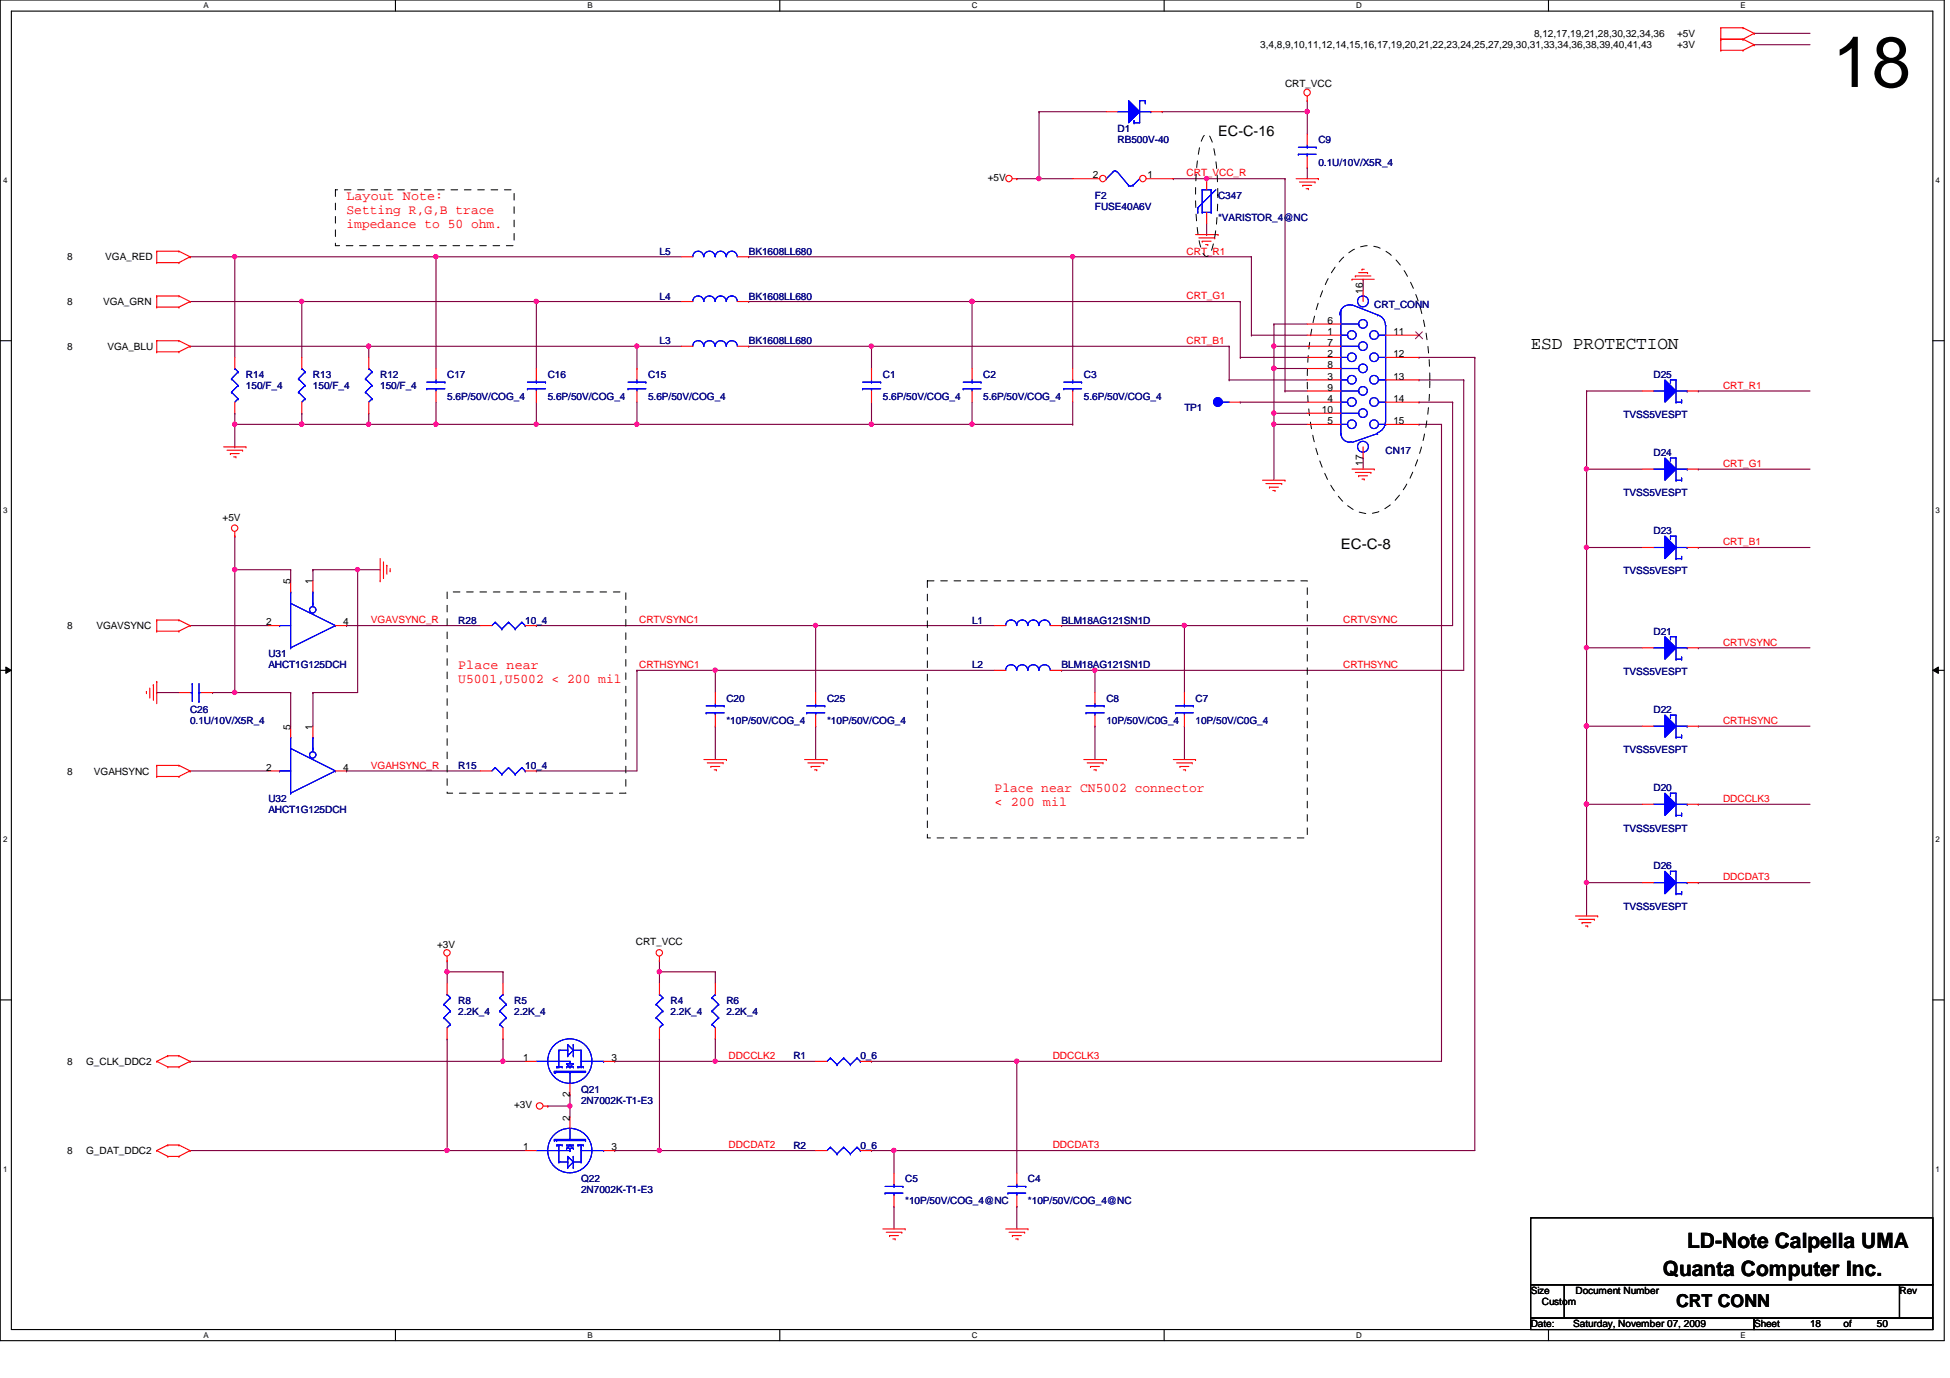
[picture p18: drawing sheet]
<svg xmlns="http://www.w3.org/2000/svg" width="297mm" height="210mm" viewBox="0 0 297 210" stroke-linecap="round" stroke-linejoin="round" font-family="sans-serif">
<defs><g id="words">
<text font-size="10.9" x="279.1" y="13.3">18</text>
<g font-size="3.2">
<text x="257" y="190.2">LD-Note Calpella UMA</text>
<text x="253.3" y="194.4">Quanta Computer Inc.</text>
</g>
<g font-size="2.7">
<text x="233.2" y="53.2">ESD PROTECTION</text>
<text x="255.3" y="199.1">CRT CONN</text>
</g>
<g font-size="2.2">
<text x="185.5" y="20.7">EC-C-16</text>
<text x="204.3" y="83.7">EC-C-8</text>
</g>
<g font-size="2" fill="#f00">
<text x="52.8" y="30.5">Layout Note:</text>
<text x="52.8" y="32.6">Setting R,G,B trace</text>
<text x="52.8" y="34.7">impedance to 50 ohm.</text>
<text x="69.8" y="102">Place near</text>
<text x="69.8" y="104.1">U5001,U5002 &lt; 200 mil</text>
<text x="151.5" y="120.7">Place near CN5002 connector</text>
<text x="151.5" y="122.8">&lt; 200 mil</text>
</g>
<g font-size="1.5">
<text x="233.7" y="5.6">8,12,17,19,21,28,30,32,34,36</text>
<text x="255.5" y="5.6">+5V</text>
<text x="192" y="7.4">3,4,8,9,10,11,12,14,15,16,17,19,20,21,22,23,24,25,27,29,30,31,33,34,36,38,39,40,41,43</text>
<text x="255.5" y="7.4">+3V</text>
<text x="195.7" y="13.3">CRT_VCC</text>
<text x="150.4" y="27.6">+5V</text>
<text x="166.5" y="27.2">2</text>
<text x="174.8" y="27.2">1</text>
<text x="10.2" y="39.7">8</text>
<text x="16" y="39.7">VGA_RED</text>
<text x="10.2" y="46.5">8</text>
<text x="15.7" y="46.5">VGA_GRN</text>
<text x="207.6" y="44.7" transform="rotate(-90 207.6 44.7)">16</text>
<text x="10.2" y="53.3">8</text>
<text x="16.4" y="53.3">VGA_BLU</text>
<text x="202.2" y="51">1</text>
<text x="202.2" y="49.3">6</text>
<text x="202.2" y="52.7">7</text>
<text x="212.3" y="51">11</text>
<text x="202.2" y="54.4">2</text>
<text x="202.2" y="57.8">3</text>
<text x="202.2" y="56.1">8</text>
<text x="202.2" y="59.5">9</text>
<text x="212.3" y="57.8">13</text>
<text x="212.3" y="54.4">12</text>
<text x="201.4" y="62.9">10</text>
<text x="202.2" y="61.2">4</text>
<text x="202.2" y="64.6">5</text>
<text x="212.3" y="64.6">15</text>
<text x="212.3" y="61.2">14</text>
<text x="207.6" y="71" transform="rotate(-90 207.6 71)">17</text>
<text x="33.9" y="79.3">+5V</text>
<text x="44.2" y="89" transform="rotate(-90 44.2 89)">5</text>
<text x="47.6" y="89" transform="rotate(-90 47.6 89)">1</text>
<text x="10.2" y="95.8">8</text>
<text x="14.7" y="95.8">VGAVSYNC</text>
<text x="40.6" y="95.2">2</text>
<text x="52.3" y="95.2">4</text>
<text x="44.2" y="111.1" transform="rotate(-90 44.2 111.1)">5</text>
<text x="47.6" y="111.1" transform="rotate(-90 47.6 111.1)">1</text>
<text x="10.2" y="118">8</text>
<text x="14.3" y="118">VGAHSYNC</text>
<text x="40.6" y="117.4">2</text>
<text x="52.3" y="117.4">4</text>
<text x="66.6" y="144.4">+3V</text>
<text x="96.9" y="144">CRT_VCC</text>
<text x="79.7" y="161.6">1</text>
<text x="93.1" y="161.6">3</text>
<text x="10.2" y="162.2">8</text>
<text x="13.1" y="162.2">G_CLK_DDC2</text>
<text x="86.8" y="167.1" transform="rotate(-90 86.8 167.1)">2</text>
<text x="78.3" y="168.8">+3V</text>
<text x="86.8" y="170.7" transform="rotate(-90 86.8 170.7)">2</text>
<text x="10.2" y="175.8">8</text>
<text x="13.1" y="175.8">G_DAT_DDC2</text>
<text x="79.7" y="175.2">1</text>
<text x="93.1" y="175.2">3</text>
<text x="233.2" y="197.1">Size</text>
<text x="240" y="197.1">Document Number</text>
<text x="289.3" y="197.1">Rev</text>
<text x="233.2" y="202.2">Date:</text>
<text x="234.9" y="198.8">Custom</text>
<text x="239.6" y="202.2">Saturday, November 07, 2009</text>
<text x="267.2" y="202.2">Sheet</text>
<text x="275.7" y="202.2">18</text>
<text x="280.8" y="202.2">of</text>
<text x="285.9" y="202.2">50</text>
</g>
<g font-size="1.5" fill="#000080">
<text x="170.2" y="20.1">D1</text>
<text x="170.2" y="21.8">RB500V-40</text>
<text x="200.8" y="21.8">C9</text>
<text x="200.8" y="25.2">0.1U/10V/X5R_4</text>
<text x="166.8" y="30.3">F2</text>
<text x="166.8" y="32">FUSE40A6V</text>
<text x="185.5" y="30.3">C347</text>
<text x="185.5" y="33.7">*VARISTOR_4@NC</text>
<text x="100.5" y="38.8">L5</text>
<text x="114" y="38.8">BK1608LL680</text>
<text x="100.5" y="45.6">L4</text>
<text x="114" y="45.6">BK1608LL680</text>
<text x="209.3" y="47">CRT_CONN</text>
<text x="100.5" y="52.5">L3</text>
<text x="114" y="52.5">BK1608LL680</text>
<text x="37.5" y="57.5">R14</text>
<text x="37.5" y="59.3">150/F_4</text>
<text x="47.7" y="57.5">R13</text>
<text x="47.7" y="59.3">150/F_4</text>
<text x="57.9" y="57.5">R12</text>
<text x="57.9" y="59.3">150/F_4</text>
<text x="68.1" y="57.5">C17</text>
<text x="83.4" y="57.5">C16</text>
<text x="98.7" y="57.5">C15</text>
<text x="134.5" y="57.5">C1</text>
<text x="149.8" y="57.5">C2</text>
<text x="165.1" y="57.5">C3</text>
<text x="251.9" y="57.5">D25</text>
<text x="68.1" y="61">5.6P/50V/COG_4</text>
<text x="83.4" y="61">5.6P/50V/COG_4</text>
<text x="98.7" y="61">5.6P/50V/COG_4</text>
<text x="134.5" y="61">5.6P/50V/COG_4</text>
<text x="149.8" y="61">5.6P/50V/COG_4</text>
<text x="165.1" y="61">5.6P/50V/COG_4</text>
<text x="180.4" y="62.7">TP1</text>
<text x="247.3" y="63.7">TVSS5VESPT</text>
<text x="211.1" y="69.1">CN17</text>
<text x="251.9" y="69.5">D24</text>
<text x="247.3" y="75.6">TVSS5VESPT</text>
<text x="251.9" y="81.4">D23</text>
<text x="247.3" y="87.5">TVSS5VESPT</text>
<text x="69.8" y="95">R28</text>
<text x="80" y="95">10_4</text>
<text x="148.1" y="95">L1</text>
<text x="161.7" y="95">BLM18AG121SN1D</text>
<text x="40.9" y="100.1">U31</text>
<text x="40.9" y="101.8">AHCT1G125DCH</text>
<text x="148.1" y="101.8">L2</text>
<text x="161.7" y="101.8">BLM18AG121SN1D</text>
<text x="251.9" y="96.7">D21</text>
<text x="110.7" y="106.9">C20</text>
<text x="126" y="106.9">C25</text>
<text x="168.5" y="106.9">C8</text>
<text x="182.1" y="106.9">C7</text>
<text x="247.3" y="102.8">TVSS5VESPT</text>
<text x="29" y="108.6">C26</text>
<text x="29" y="110.3">0.1U/10V/X5R_4</text>
<text x="110.7" y="110.3">*10P/50V/COG_4</text>
<text x="126" y="110.3">*10P/50V/COG_4</text>
<text x="168.5" y="110.3">10P/50V/C0G_4</text>
<text x="182.1" y="110.3">10P/50V/C0G_4</text>
<text x="251.9" y="108.6">D22</text>
<text x="69.8" y="117.1">R15</text>
<text x="80" y="117.1">10_4</text>
<text x="247.3" y="114.7">TVSS5VESPT</text>
<text x="40.9" y="122.2">U32</text>
<text x="40.9" y="123.9">AHCT1G125DCH</text>
<text x="251.9" y="120.5">D20</text>
<text x="247.3" y="126.7">TVSS5VESPT</text>
<text x="251.9" y="132.4">D26</text>
<text x="247.3" y="138.6">TVSS5VESPT</text>
<text x="69.8" y="152.9">R8</text>
<text x="69.8" y="154.6">2.2K_4</text>
<text x="78.3" y="152.9">R5</text>
<text x="78.3" y="154.6">2.2K_4</text>
<text x="102.1" y="152.9">R4</text>
<text x="102.1" y="154.6">2.2K_4</text>
<text x="110.7" y="152.9">R6</text>
<text x="110.7" y="154.6">2.2K_4</text>
<text x="120.9" y="161.4">R1</text>
<text x="131.1" y="161.4">0_6</text>
<text x="88.5" y="166.5">Q21</text>
<text x="88.5" y="168.1">2N7002K-T1-E3</text>
<text x="120.9" y="175">R2</text>
<text x="131.1" y="175">0_6</text>
<text x="88.5" y="180.1">Q22</text>
<text x="88.5" y="181.8">2N7002K-T1-E3</text>
<text x="137.9" y="180.1">C5</text>
<text x="137.9" y="183.5">*10P/50V/COG_4@NC</text>
<text x="156.6" y="180.1">C4</text>
<text x="156.6" y="183.5">*10P/50V/COG_4@NC</text>
</g>
<g font-size="1.5" fill="#f00">
<text x="180.8" y="26.9">CRT_VCC_R</text>
<text x="180.8" y="38.8">CRT_R1</text>
<text x="180.8" y="45.6">CRT_G1</text>
<text x="180.8" y="52.4">CRT_B1</text>
<text x="262.5" y="59.2">CRT_R1</text>
<text x="262.5" y="71.1">CRT_G1</text>
<text x="262.5" y="83.1">CRT_B1</text>
<text x="56.5" y="95">VGAVSYNC_R</text>
<text x="97.4" y="95">CRTVSYNC1</text>
<text x="204.6" y="95">CRTVSYNC</text>
<text x="97.4" y="101.8">CRTHSYNC1</text>
<text x="204.6" y="101.8">CRTHSYNC</text>
<text x="262.5" y="98.3">CRTVSYNC</text>
<text x="262.5" y="110.3">CRTHSYNC</text>
<text x="56.5" y="117.1">VGAHSYNC_R</text>
<text x="262.5" y="122.2">DDCCLK3</text>
<text x="262.5" y="134.1">DDCDAT3</text>
<text x="111" y="161.3">DDCCLK2</text>
<text x="160.4" y="161.3">DDCCLK3</text>
<text x="111" y="174.9">DDCDAT2</text>
<text x="160.4" y="174.9">DDCDAT3</text>
</g>
<g font-size="1.2">
<text x="31" y="1.3">A</text>
<text x="89.5" y="1.3">B</text>
<text x="148" y="1.3">C</text>
<text x="206.6" y="1.3">D</text>
<text x="265.1" y="1.3">E</text>
<text x=".5" y="27.9">4</text>
<text x="294.8" y="27.9">4</text>
<text x=".5" y="78.1">3</text>
<text x="294.8" y="78.1">3</text>
<text x=".5" y="128.3">2</text>
<text x="294.8" y="128.3">2</text>
<text x=".5" y="178.5">1</text>
<text x="294.8" y="178.5">1</text>
<text x="31" y="203.8">A</text>
<text x="89.5" y="203.8">B</text>
<text x="148" y="203.8">C</text>
<text x="206.6" y="203.8">D</text>
<text x="265.1" y="203.8">E</text>
</g>
</g></defs>
<path d="M0 0h296.2v204.2h-296.2zM1.7 1.7h292.7v200.8h-292.7z" fill="none" stroke="#000" stroke-width=".17"/>
<g fill="#fff">
<path d="M31 .2h.7v1.3h-.7z"/>
<path d="M31 202.7h.7v1.3h-.7z"/>
</g>
<path d="M60.2 0v1.7M60.2 202.5v1.7" fill="none" stroke="#000" stroke-width=".17"/>
<g fill="#fff">
<path d="M89.5 .2h.8v1.3h-.8z"/>
<path d="M89.5 202.7h.8v1.3h-.8z"/>
</g>
<path d="M118.8 0v1.7M118.8 202.5v1.7" fill="none" stroke="#000" stroke-width=".17"/>
<g fill="#fff">
<path d="M148 .2h.9v1.3h-.9z"/>
<path d="M148 202.7h.9v1.3h-.9z"/>
</g>
<path d="M177.3 0v1.7M177.3 202.5v1.7" fill="none" stroke="#000" stroke-width=".17"/>
<g fill="#fff">
<path d="M206.6 .2h.8v1.3h-.8z"/>
<path d="M206.6 202.7h.8v1.3h-.8z"/>
</g>
<path d="M235.9 0v1.7M235.9 202.5v1.7" fill="none" stroke="#000" stroke-width=".17"/>
<g fill="#fff">
<path d="M265.1 .2h.8v1.3h-.8z"/>
<path d="M265.1 202.7h.8v1.3h-.8z"/>
<path d="M.5 26.8h.6v1.4h-.6z"/>
<path d="M294.8 26.8h.7v1.4h-.7z"/>
<path d="M.5 77h.6v1.4h-.6z"/>
<path d="M294.8 77h.7v1.4h-.7z"/>
</g>
<path d="M0 51.9h1.7M294.4 51.9h1.7" fill="none" stroke="#000" stroke-width=".17"/>
<g fill="#fff">
<path d="M.5 127.2h.6v1.4h-.6z"/>
<path d="M294.8 127.2h.7v1.4h-.7z"/>
</g>
<path d="M0 102.1h1.7M294.4 102.1h1.7" fill="none" stroke="#000" stroke-width=".17"/>
<path d="M.9 101.6l.8 .5-.8 .5zM294.4 102.1l.9-.5v1z" fill="#000"/>
<path d="M.9 101.6l.8 .5-.8 .5zM294.4 102.1l.9-.5v1z" fill="none" stroke="#000" stroke-width=".15"/>
<g fill="#fff">
<path d="M.5 177.4h.6v1.4h-.6z"/>
<path d="M294.8 177.4h.7v1.4h-.7z"/>
</g>
<path d="M0 152.3h1.7M294.4 152.3h1.7" fill="none" stroke="#000" stroke-width=".17"/>
<g fill="none" stroke="#800040" stroke-width=".17">
<path d="M114 45.9h.1M114 45.9h34.1M188.9 45.9h.1M188.9 45.9v8.5M35.8 62.9h.1M35.8 62.9v1.7M56.2 64.6h.1M56.2 64.6h10.2M132.8 64.6h.1M132.8 61.3v3.3M100.5 158.2h.1M100.5 158.2v17.1"/>
<path d="M109 148h.1M109 148v1.7M93.6 161.7h.1M93.6 161.7h15.4"/>
</g>
<circle cx="56.1" cy="64.6" r=".32" fill="#f0f"/>
<circle cx="56.1" cy="64.6" r=".32" fill="none" stroke="#f0f" stroke-width=".17"/>
<path d="M132.8 52.7h.1M132.8 52.7h54.4M187.2 52.7h.1M187.2 52.7v5.2M194.1 49.4h.1M194.1 49.4h5" fill="none" stroke="#800040" stroke-width=".17"/>
<circle cx="132.7" cy="52.7" r=".32" fill="#f0f"/>
<circle cx="132.7" cy="52.7" r=".32" fill="none" stroke="#f0f" stroke-width=".17"/>
<path d="M114 39.1h.1M114 39.1h49.4M56.2 62.9h.1M56.2 62.9v1.7M81.7 64.6h.1M81.7 64.6h15.3M97 64.6h.1M97 61.3v3.3" fill="none" stroke="#800040" stroke-width=".17"/>
<circle cx="81.7" cy="64.6" r=".32" fill="#f0f"/>
<circle cx="81.7" cy="64.6" r=".32" fill="none" stroke="#f0f" stroke-width=".17"/>
<g fill="none" stroke="#800040" stroke-width=".17">
<path d="M163.4 39.1h.1M163.4 39.1h27.2M187.2 57.9h.1M187.2 57.9h11.9M46 62.9h.1M46 62.9v1.7M66.4 64.6h.1M66.4 61.3v3.3M148.1 64.6h.1M148.1 61.3v3.3M163.4 64.6h.1M163.4 61.3v3.3"/>
<path d="M194.1 64.6h.1M194.1 64.6v8.6M93.6 175.3h.1M93.6 175.3h6.9"/>
</g>
<circle cx="194" cy="64.6" r=".32" fill="#f0f"/>
<circle cx="194" cy="64.6" r=".32" fill="none" stroke="#f0f" stroke-width=".17"/>
<path d="M163.4 39.1h.1M163.4 39.1v17" fill="none" stroke="#800040" stroke-width=".17"/>
<circle cx="163.4" cy="39.1" r=".32" fill="#f0f"/>
<circle cx="163.4" cy="39.1" r=".32" fill="none" stroke="#f0f" stroke-width=".17"/>
<path d="M66.4 39.1h.1M66.4 39.1h37.4" fill="none" stroke="#800040" stroke-width=".17"/>
<circle cx="66.4" cy="39.1" r=".32" fill="#f0f"/>
<circle cx="66.4" cy="39.1" r=".32" fill="none" stroke="#f0f" stroke-width=".17"/>
<path d="M148.1 45.9h.1M148.1 45.9v10.2" fill="none" stroke="#800040" stroke-width=".17"/>
<circle cx="148.1" cy="45.9" r=".32" fill="#f0f"/>
<circle cx="148.1" cy="45.9" r=".32" fill="none" stroke="#f0f" stroke-width=".17"/>
<path d="M81.7 45.9h.1M81.7 45.9h22.1" fill="none" stroke="#800040" stroke-width=".17"/>
<circle cx="81.7" cy="45.9" r=".32" fill="#f0f"/>
<circle cx="81.7" cy="45.9" r=".32" fill="none" stroke="#f0f" stroke-width=".17"/>
<path d="M97 52.7h.1M97 52.7h6.8M132.8 56.1h.1M132.8 52.7v3.4" fill="none" stroke="#800040" stroke-width=".17"/>
<circle cx="97" cy="52.7" r=".32" fill="#f0f"/>
<circle cx="97" cy="52.7" r=".32" fill="none" stroke="#f0f" stroke-width=".17"/>
<path d="M148.1 45.9h.1M148.1 45.9h40.8" fill="none" stroke="#800040" stroke-width=".17"/>
<circle cx="148.1" cy="45.9" r=".32" fill="#f0f"/>
<circle cx="148.1" cy="45.9" r=".32" fill="none" stroke="#f0f" stroke-width=".17"/>
<path d="M35.8 68.1h.1M35.8 64.6v3.5M46 64.6h.1M46 64.6h10.2" fill="none" stroke="#800040" stroke-width=".17"/>
<circle cx="45.9" cy="64.6" r=".32" fill="#f0f"/>
<circle cx="45.9" cy="64.6" r=".32" fill="none" stroke="#f0f" stroke-width=".17"/>
<path d="M68.1 148h.1M68.1 148h8.5M100.5 148h.1M100.5 148v1.7" fill="none" stroke="#800040" stroke-width=".17"/>
<circle cx="68.1" cy="148" r=".32" fill="#f0f"/>
<circle cx="68.1" cy="148" r=".32" fill="none" stroke="#f0f" stroke-width=".17"/>
<path d="M68.1 158.2h.1M68.1 158.2v17.1" fill="none" stroke="#800040" stroke-width=".17"/>
<circle cx="68.1" cy="175.2" r=".32" fill="#f0f"/>
<circle cx="68.1" cy="175.2" r=".32" fill="none" stroke="#f0f" stroke-width=".17"/>
<g fill="none" stroke="#800040" stroke-width=".17">
<path d="M114 52.7h.1M114 52.7h18.8M68.1 148h.1M68.1 146.3h.1M68.1 146.3v3.4M76.6 148h.1M76.6 148v1.7M29 175.3h.1M29 175.3h51M68.1 175.3h.1M86.8 168.5h.1M86.8 166.8h.1"/>
<path d="M86.8 166.8v3.4"/>
</g>
<circle cx="86.8" cy="168.5" r=".32" fill="#f0f"/>
<circle cx="86.8" cy="168.5" r=".32" fill="none" stroke="#f0f" stroke-width=".17"/>
<path d="M109 161.7h.1M109 161.7h15.2" fill="none" stroke="#800040" stroke-width=".17"/>
<circle cx="108.9" cy="161.6" r=".32" fill="#f0f"/>
<circle cx="108.9" cy="161.6" r=".32" fill="none" stroke="#f0f" stroke-width=".17"/>
<path d="M100.5 148h.1M100.5 148h8.5M100.5 175.3h.1M100.5 175.3h23.7" fill="none" stroke="#800040" stroke-width=".17"/>
<circle cx="100.4" cy="175.2" r=".32" fill="#f0f"/>
<circle cx="100.4" cy="175.2" r=".32" fill="none" stroke="#f0f" stroke-width=".17"/>
<path d="M100.5 146.3h.1M100.5 146.3v1.7" fill="none" stroke="#800040" stroke-width=".17"/>
<circle cx="100.4" cy="148" r=".32" fill="#f0f"/>
<circle cx="100.4" cy="148" r=".32" fill="none" stroke="#f0f" stroke-width=".17"/>
<path d="M132.8 64.6h.1M132.8 64.6h30.6M148.1 64.6h.1" fill="none" stroke="#800040" stroke-width=".17"/>
<circle cx="148.1" cy="64.6" r=".32" fill="#f0f"/>
<circle cx="148.1" cy="64.6" r=".32" fill="none" stroke="#f0f" stroke-width=".17"/>
<circle cx="132.7" cy="64.6" r=".32" fill="#f0f"/>
<circle cx="132.7" cy="64.6" r=".32" fill="none" stroke="#f0f" stroke-width=".17"/>
<path d="M97 64.6h.1M97 64.6h35.8" fill="none" stroke="#800040" stroke-width=".17"/>
<circle cx="97" cy="64.6" r=".32" fill="#f0f"/>
<circle cx="97" cy="64.6" r=".32" fill="none" stroke="#f0f" stroke-width=".17"/>
<path d="M35.8 64.6h.1M35.8 64.6h10.2M83.4 168.5h.1M83.4 168.5h3.4" fill="none" stroke="#800040" stroke-width=".17"/>
<circle cx="45.9" cy="64.6" r=".32" fill="#f0f"/>
<circle cx="45.9" cy="64.6" r=".32" fill="none" stroke="#f0f" stroke-width=".17"/>
<circle cx="35.7" cy="64.6" r=".32" fill="#f0f"/>
<circle cx="35.7" cy="64.6" r=".32" fill="none" stroke="#f0f" stroke-width=".17"/>
<path d="M194.1 52.7h.1M194.1 52.7h5M194.1 49.4v3.3" fill="none" stroke="#800040" stroke-width=".17"/>
<circle cx="194" cy="52.7" r=".32" fill="#f0f"/>
<circle cx="194" cy="52.7" r=".32" fill="none" stroke="#f0f" stroke-width=".17"/>
<path d="M194.1 56.1h.1M194.1 56.1h5M194.1 56.1v6.8M194.1 62.9h.1M194.1 62.9h5" fill="none" stroke="#800040" stroke-width=".17"/>
<circle cx="194" cy="56.1" r=".32" fill="#f0f"/>
<circle cx="194" cy="56.1" r=".32" fill="none" stroke="#f0f" stroke-width=".17"/>
<path d="M194.1 64.6h.1M194.1 62.9h.1M194.1 64.6h5M194.1 62.9v1.7" fill="none" stroke="#800040" stroke-width=".17"/>
<circle cx="194" cy="62.9" r=".32" fill="#f0f"/>
<circle cx="194" cy="62.9" r=".32" fill="none" stroke="#f0f" stroke-width=".17"/>
<g fill="none" stroke="#800040" stroke-width=".17">
<path d="M199.1 17h.1M199.1 17v3.4M154.9 27.2h.1M154.9 27.2h3.4M183.8 27.2h.1M183.8 27.2h11.9M195.7 27.2h.1M195.7 27.2v32.4M199.1 25.5h.1M199.1 25.5v1.7M207.6 42.5h.1M207.6 42.5v1.7"/>
<path d="M207.6 69.8h.1M207.6 69.8v1.7"/>
</g>
<circle cx="183.8" cy="27.2" r=".32" fill="#f0f"/>
<circle cx="183.8" cy="27.2" r=".32" fill="none" stroke="#f0f" stroke-width=".17"/>
<path d="M177 17h.1M177 17h22.1" fill="none" stroke="#800040" stroke-width=".17"/>
<circle cx="199.1" cy="17" r=".32" fill="#f0f"/>
<circle cx="199.1" cy="17" r=".32" fill="none" stroke="#f0f" stroke-width=".17"/>
<path d="M158.3 17h.1M158.3 17h10.2M158.3 17v10.2" fill="none" stroke="#800040" stroke-width=".17"/>
<circle cx="158.3" cy="27.2" r=".32" fill="#f0f"/>
<circle cx="158.3" cy="27.2" r=".32" fill="none" stroke="#f0f" stroke-width=".17"/>
<g fill="none" stroke="#800040" stroke-width=".17">
<path d="M199.1 15.3h.1M199.1 15.3v1.7M29 39.1h.1M29 39.1h37.4M35.8 39.1h.1M35.8 39.1v15.3M66.4 39.1h.1M66.4 39.1v17M158.3 27.2h.1M158.3 27.2h5.1M190.6 39.1h.1M190.6 39.1v12"/>
<path d="M29 45.9h.1M29 52.7h.1M29 45.9h17M29 52.7h27.2M46 45.9h.1M46 45.9v8.5M56.2 52.7h.1M56.2 52.7v1.7M190.6 51.1h.1M190.6 51.1h8.5M195.7 59.6h.1M195.7 59.6h3.4"/>
</g>
<circle cx="35.7" cy="39.1" r=".32" fill="#f0f"/>
<circle cx="35.7" cy="39.1" r=".32" fill="none" stroke="#f0f" stroke-width=".17"/>
<path d="M46 45.9h.1M46 45.9h35.7M81.7 45.9h.1M81.7 45.9v10.2" fill="none" stroke="#800040" stroke-width=".17"/>
<circle cx="45.9" cy="45.9" r=".32" fill="#f0f"/>
<circle cx="45.9" cy="45.9" r=".32" fill="none" stroke="#f0f" stroke-width=".17"/>
<path d="M56.2 52.7h.1M56.2 52.7h40.8v3.4M97 56.1h.1" fill="none" stroke="#800040" stroke-width=".17"/>
<circle cx="56.1" cy="52.7" r=".32" fill="#f0f"/>
<circle cx="56.1" cy="52.7" r=".32" fill="none" stroke="#f0f" stroke-width=".17"/>
<path d="M188.9 54.4h.1M188.9 54.4h10.2M188.9 61.3h.1M188.9 61.3h10.2M76.6 158.2h.1M76.6 158.2v3.5M29 161.7h.1M29 161.7h51M76.6 161.7h.1" fill="none" stroke="#800040" stroke-width=".17"/>
<circle cx="76.6" cy="161.6" r=".32" fill="#f0f"/>
<circle cx="76.6" cy="161.6" r=".32" fill="none" stroke="#f0f" stroke-width=".17"/>
<g fill="none" stroke="#800040" stroke-width=".17">
<path d="M81.7 95.3h.1M81.7 95.3h69.8M124.2 95.3h.1M124.2 95.3v10.2M180.4 95.3h.1M180.4 95.3h40.9M109 110.6h.1M109 110.6v5.1M124.2 110.6h.1M124.2 110.6v5.1M166.8 110.6h.1M166.8 110.6v5.1"/>
<path d="M180.4 110.6h.1M180.4 110.6v5.1M109 158.2h.1M109 158.2v3.5"/>
</g>
<circle cx="124.2" cy="95.3" r=".32" fill="#f0f"/>
<circle cx="124.2" cy="95.3" r=".32" fill="none" stroke="#f0f" stroke-width=".17"/>
<path d="M109 102.1h.1M109 102.1v3.4M166.8 102.1h.1M166.8 102.1h56.2" fill="none" stroke="#800040" stroke-width=".17"/>
<circle cx="166.8" cy="102.1" r=".32" fill="#f0f"/>
<circle cx="166.8" cy="102.1" r=".32" fill="none" stroke="#f0f" stroke-width=".17"/>
<path d="M35.8 81.7h.1M35.8 86.8h.1M35.8 81.7v5.1M35.8 86.8h8.5M47.7 86.8h.1M47.7 86.8h6.8" fill="none" stroke="#800040" stroke-width=".17"/>
<circle cx="35.7" cy="86.8" r=".32" fill="#f0f"/>
<circle cx="35.7" cy="86.8" r=".32" fill="none" stroke="#f0f" stroke-width=".17"/>
<g fill="none" stroke="#800040" stroke-width=".17">
<path d="M44.3 86.8h.1M44.3 86.8v1.7M47.7 86.8h.1M47.7 86.8v1.7M52.8 95.3h.1M52.8 95.3h20.4M54.5 86.8h.1M54.5 86.8v18.7h-6.8M54.5 86.8h3.4M32.4 105.5h.1M32.4 105.5h3.4M47.7 105.5h.1"/>
<path d="M52.8 117.4h.1M52.8 117.4h20.4"/>
</g>
<circle cx="54.5" cy="86.8" r=".32" fill="#f0f"/>
<circle cx="54.5" cy="86.8" r=".32" fill="none" stroke="#f0f" stroke-width=".17"/>
<path d="M35.8 86.8h.1M35.8 86.8v18.7" fill="none" stroke="#800040" stroke-width=".17"/>
<circle cx="35.7" cy="105.5" r=".32" fill="#f0f"/>
<circle cx="35.7" cy="105.5" r=".32" fill="none" stroke="#f0f" stroke-width=".17"/>
<circle cx="35.7" cy="86.8" r=".32" fill="#f0f"/>
<circle cx="35.7" cy="86.8" r=".32" fill="none" stroke="#f0f" stroke-width=".17"/>
<g fill="none" stroke="#800040" stroke-width=".17">
<path d="M29 95.3h.1M29 95.3h11.9M23.9 105.5h.1M23.9 105.5h3.4M29 117.4h.1M29 117.4h11.9M35.8 105.5h.1M35.8 105.5h8.5M44.3 105.5h.1M44.3 105.5v5.1M47.7 105.5h.1M47.7 105.5v5.1"/>
<path d="M81.7 117.4h.1M97 102.1h.1M97 102.1v15.3h-15.3M97 102.1h12M136.2 175.3h.1M136.2 175.3v3.4M154.9 161.7h.1M154.9 161.7v17M154.9 161.7h64.7M136.2 183.8h.1M136.2 183.8v3.4M154.9 183.8h.1"/>
<path d="M154.9 183.8v3.4"/>
</g>
<circle cx="154.9" cy="161.6" r=".32" fill="#f0f"/>
<circle cx="154.9" cy="161.6" r=".32" fill="none" stroke="#f0f" stroke-width=".17"/>
<path d="M136.2 175.3h.1M136.2 175.3h88.5" fill="none" stroke="#800040" stroke-width=".17"/>
<circle cx="136.2" cy="175.2" r=".32" fill="#f0f"/>
<circle cx="136.2" cy="175.2" r=".32" fill="none" stroke="#f0f" stroke-width=".17"/>
<g fill="none" stroke="#800040" stroke-width=".17">
<path d="M216.2 54.4h.1M216.2 54.4h8.5M224.7 54.4h.1M224.7 54.4v120.9M216.2 64.6h.1M216.2 64.6h3.4M219.6 64.6h.1M219.6 64.6v97.1M180.4 95.3h.1M180.4 95.3v10.2M161.7 102.1h.1M161.7 102.1h5.1"/>
<path d="M166.8 102.1h.1M166.8 102.1v3.4"/>
</g>
<circle cx="180.4" cy="95.3" r=".32" fill="#f0f"/>
<circle cx="180.4" cy="95.3" r=".32" fill="none" stroke="#f0f" stroke-width=".17"/>
<g fill="none" stroke="#800040" stroke-width=".17">
<path d="M216.2 57.9h.1M216.2 57.9h6.8M223 57.9h.1M223 57.9v44.2M81.7 64.6h.1M81.7 61.3v3.3M216.2 61.3h.1M216.2 61.3h5.1M221.3 61.3h.1M221.3 61.3v34M161.7 95.3h.1M161.7 95.3h18.7"/>
<path d="M109 102.1h.1M109 102.1h42.5M132.8 161.7h.1M132.8 175.3h.1M132.8 161.7h22.1M132.8 175.3h3.4"/>
</g>
<circle cx="108.9" cy="102.1" r=".32" fill="#f0f"/>
<circle cx="108.9" cy="102.1" r=".32" fill="none" stroke="#f0f" stroke-width=".17"/>
<path d="M267.2 6.8h.1M267.2 5.1h.1M267.2 6.8h8.5M267.2 5.1h8.5M194.1 56.1h.1M194.1 52.7v3.4" fill="none" stroke="#800040" stroke-width=".17"/>
<circle cx="194" cy="56.1" r=".32" fill="#f0f"/>
<circle cx="194" cy="56.1" r=".32" fill="none" stroke="#f0f" stroke-width=".17"/>
<path d="M66.4 64.6h.1M66.4 64.6h15.3" fill="none" stroke="#800040" stroke-width=".17"/>
<circle cx="66.4" cy="64.6" r=".32" fill="#f0f"/>
<circle cx="66.4" cy="64.6" r=".32" fill="none" stroke="#f0f" stroke-width=".17"/>
<path d="M258.7 59.6h.1M258.7 59.6h17M241.7 71.5h.1M241.7 71.5v11.9M258.7 71.5h.1M258.7 71.5h17M258.7 83.4h.1M258.7 83.4h17" fill="none" stroke="#800040" stroke-width=".17"/>
<circle cx="241.7" cy="83.4" r=".32" fill="#f0f"/>
<circle cx="241.7" cy="83.4" r=".32" fill="none" stroke="#f0f" stroke-width=".17"/>
<circle cx="241.7" cy="71.4" r=".32" fill="#f0f"/>
<circle cx="241.7" cy="71.4" r=".32" fill="none" stroke="#f0f" stroke-width=".17"/>
<path d="M241.7 83.4h.1M241.7 83.4h8.5M241.7 110.6h.1M241.7 110.6v11.9" fill="none" stroke="#800040" stroke-width=".17"/>
<circle cx="241.7" cy="122.5" r=".32" fill="#f0f"/>
<circle cx="241.7" cy="122.5" r=".32" fill="none" stroke="#f0f" stroke-width=".17"/>
<circle cx="241.7" cy="110.6" r=".32" fill="#f0f"/>
<circle cx="241.7" cy="110.6" r=".32" fill="none" stroke="#f0f" stroke-width=".17"/>
<path d="M241.7 59.6h.1M241.7 59.6h8.5M241.7 98.7h.1M241.7 98.7v11.9" fill="none" stroke="#800040" stroke-width=".17"/>
<circle cx="241.7" cy="110.6" r=".32" fill="#f0f"/>
<circle cx="241.7" cy="110.6" r=".32" fill="none" stroke="#f0f" stroke-width=".17"/>
<path d="M241.7 98.7h.1M241.7 98.7h8.5" fill="none" stroke="#800040" stroke-width=".17"/>
<circle cx="241.7" cy="98.7" r=".32" fill="#f0f"/>
<circle cx="241.7" cy="98.7" r=".32" fill="none" stroke="#f0f" stroke-width=".17"/>
<path d="M241.7 134.5h.1M241.7 134.5v5M241.7 134.5h8.5" fill="none" stroke="#800040" stroke-width=".17"/>
<circle cx="241.7" cy="134.4" r=".32" fill="#f0f"/>
<circle cx="241.7" cy="134.4" r=".32" fill="none" stroke="#f0f" stroke-width=".17"/>
<g fill="none" stroke="#800040" stroke-width=".17">
<path d="M241.7 59.6h.1M241.7 59.6v11.9M241.7 71.5h.1M241.7 71.5h8.5M258.7 98.7h.1M258.7 98.7h17M241.7 110.6h.1M241.7 110.6h8.5M258.7 110.6h.1M258.7 110.6h17M241.7 122.5h.1M241.7 122.5v12"/>
<path d="M258.7 134.5h.1M258.7 122.5h.1M258.7 134.5h17M258.7 122.5h17"/>
</g>
<circle cx="241.7" cy="122.5" r=".32" fill="#f0f"/>
<circle cx="241.7" cy="122.5" r=".32" fill="none" stroke="#f0f" stroke-width=".17"/>
<path d="M178.7 27.2h.1M178.7 27.2h5.1M183.8 35.7h.1M183.8 34v1.7M241.7 83.4h.1M241.7 83.4v15.3M241.7 122.5h.1M241.7 122.5h8.5" fill="none" stroke="#800040" stroke-width=".17"/>
<g fill="none" stroke="#f00" stroke-width=".17">
<path d="M199.1 15.3h.1M199.1 14.6v.7M262.1 7.7h.1M262.1 6h.1M262.1 4.2h.1M262.1 6h3.4M262.1 7.7h3.4M262.1 4.2v3.5M262.1 4.2h3.4M265.5 6h.1M265.5 7.7h.1M265.5 4.2h.1"/>
<path d="M265.5 6l1.7 .8M265.5 4.2l1.7 .9M267.2 6.8h.1M267.2 5.1h.1M267.2 6.8l-1.7 .9M267.2 5.1l-1.7 .9M23.9 38.3h.1M23.9 38.3v1.7M23.9 38.3h3.4M27.3 38.3h.1M27.3 38.3l1.7 .8M29 39.1h.1"/>
<path d="M29 39.1l-1.7 .9M103.8 39.1h1.7M112.3 39.1h1.7M154.2 27.2h.7M154.9 27.2h.1M182.1 35.7h3.4M182.6 36.2h2.4M183.1 36.7h.1M183.1 36.7h1.4M183.6 37.3h.4M184 37.3h.1M185 36.2h.1"/>
<path d="M185.5 35.7h.1M197.4 27.2h3.4M197.9 27.7h2.4M198.5 28.2h.1M198.5 28.2h1.3M199 28.7h.3M199.3 28.7h.1M200.3 27.7h.1M200.8 27.2h.1M23.9 53.6h.1M23.9 51.9h.1M23.9 46.8h.1"/>
<path d="M23.9 45.1h.1M23.9 40h.1M23.9 51.9h3.4M23.9 53.6h3.4M23.9 45.1v1.7M23.9 51.9v1.7M23.9 45.1h3.4M23.9 46.8h3.4M23.9 40h3.4M27.3 51.9h.1M27.3 53.6h.1M27.3 45.1h.1"/>
<path d="M27.3 46.8h.1M27.3 40h.1M27.3 51.9l1.7 .8M27.3 45.1l1.7 .8M29 52.7h.1M29 45.9h.1M29 52.7l-1.7 .9M29 45.9l-1.7 .9M35.8 54.4v1.7M46 54.4v1.7M81.7 56.1v1.8M81.7 59.6v1.7"/>
<path d="M97 56.1v1.8M97 59.6v1.7M132.8 56.1v1.8M132.8 59.6v1.7M148.1 56.1v1.8M148.1 59.6v1.7M205.9 42.5h.1M205.9 42.5h3.4M206.5 42h.1M206.5 42h2.3M207 41.5h1.3M207.5 41h.1"/>
<path d="M207.5 41h.3M208.3 41.5h.1M34.1 68.1h3.4M34.6 68.6h2.4M35.1 69.1h.1M35.1 69.1h1.3M35.6 69.6h.3M35.8 61.3v1.6M35.9 69.6h.1M37 68.6h.1M37.5 68.1h.1M46 61.3v1.6"/>
<path d="M192.3 73.2h3.4M192.8 73.7h2.4M193.4 74.2h.1M193.4 74.2h1.3M193.9 74.7h.3M194.2 74.7h.1M195.2 73.7h.1M195.7 73.2h.1M205.9 71.5h3.4M206.5 72h2.3M207 72.5h.1M207 72.5h1.3"/>
<path d="M207.5 73h.3M207.8 73h.1M208.8 72h.1M209.3 71.5h.1M23.9 96.1h.1M23.9 94.4h.1M23.9 94.4v1.7M23.9 94.4h3.4M23.9 96.1h3.4M27.3 94.4h.1M27.3 96.1h.1M27.3 94.4l1.7 .9"/>
<path d="M29 95.3h.1M29 95.3l-1.7 .8M35.8 81.7h.1M35.8 81v.7M40.9 95.3h1.7M44.3 88.5v1.7M47.7 88.5v1.7M51.1 95.3h1.7M57.9 88.5h.1M57.9 85.1v3.4M58.4 88h.1M58.4 85.6v2.4"/>
<path d="M58.9 86.1h.1M58.9 86.1v1.4M59.4 87h.1M59.4 86.6v.4M151.5 95.3h1.7M160 95.3h1.7M22.3 105.3h.1M22.3 105.3v.4M22.8 106.2h.1M22.8 104.8v1.4M23.4 104.3h.1M23.4 104.3v2.4"/>
<path d="M23.9 118.3h.1M23.9 116.6h.1M23.9 103.8h.1M23.9 103.8v3.4M23.9 116.6v1.7M23.9 116.6h3.4M23.9 118.3h3.4M27.3 116.6h.1M27.3 118.3h.1M27.3 116.6l1.7 .8M29 117.4h.1M29 117.4l-1.7 .9"/>
<path d="M107.2 115.7h3.5M107.7 116.2h2.4M108.3 116.8h.1M108.3 116.8h1.3M108.8 117.3h.3M109.1 117.3h.1M110.1 116.2h.1M110.7 115.7h.1M122.6 115.7h3.4M123.1 116.2h2.4M123.6 116.8h.1M123.6 116.8h1.3"/>
<path d="M124.1 117.3h.3M124.4 117.3h.1M125.5 116.2h.1M126 115.7h.1M151.5 102.1h1.7M160 102.1h1.7M165.1 115.7h3.4M165.6 116.2h2.4M166.1 116.8h.1M166.1 116.8h1.4M166.6 117.3h.4M166.8 105.5v1.7"/>
<path d="M166.8 108.9v1.7M167 117.3h.1M168 116.2h.1M168.5 115.7h.1M178.7 115.7h3.4M179.2 116.2h2.4M179.7 116.8h.1M179.7 116.8h1.4M180.3 117.3h.3M180.6 117.3h.1M181.6 116.2h.1M182.1 115.7h.1"/>
<path d="M240 139.5h3.4M243.4 139.5h.1M68.1 146.3h.1M68.1 145.7v.6M68.1 149.7v1.8M68.1 156.5v1.7M100.5 146.3h.1M100.5 145.7v.6M100.5 149.7v1.8M100.5 156.5v1.7M109 149.7v1.8M109 156.5v1.7"/>
<path d="M240.5 140h2.4M241 140.5h.1M241 140.5h1.4M241.5 141.1h.3M241.8 141.1h.1M242.9 140h.1M23.9 175.3h.1M23.9 161.7h.1M23.9 175.3l1.7 .8M23.9 161.7l1.7 .8M25.6 174.4h.1M25.6 176.1h.1"/>
<path d="M25.6 160.8h.1M25.6 162.5h.1M25.6 174.4h1.7M25.6 174.4l-1.7 .9M25.6 176.1h1.7M25.6 160.8h1.7M25.6 160.8l-1.7 .9M25.6 162.5h1.7M27.3 174.4h.1M27.3 176.1h.1M27.3 160.8h.1M27.3 162.5h.1"/>
<path d="M27.3 174.4l1.7 .9M27.3 160.8l1.7 .9M29 175.3h.1M29 161.7h.1M29 175.3l-1.7 .8M29 161.7l-1.7 .8M80 161.7h1.7M82.8 168.5h.6M83.4 168.5h.1M86.8 165.1v1.7M91.9 161.7h1.7M124.2 161.7h1.8"/>
<path d="M124.2 175.3h1.8M131.1 161.7h1.7M131.1 175.3h1.7M136.2 178.7v1.7M154.9 178.7v1.7M134.5 187.2h3.4M135 187.7h2.4M135.5 188.2h.1M135.5 188.2h1.4M136 188.7h.4M136.2 182.1v1.7M136.4 188.7h.1"/>
<path d="M137.4 187.7h.1M137.9 187.2h.1M153.2 187.2h3.4M153.7 187.7h2.4M154.2 188.2h.1M154.2 188.2h1.4M154.7 188.7h.4M154.9 182.1v1.7M155.1 188.7h.1M156.1 187.7h.1M156.6 187.2h.1"/>
<circle cx="199.1" cy="14.1" r=".5"/>
<circle cx="153.7" cy="27.2" r=".49"/>
<circle cx="35.7" cy="80.4" r=".49"/>
<circle cx="68.1" cy="145.1" r=".49"/>
<circle cx="100.4" cy="145.1" r=".49"/>
<circle cx="82.2" cy="168.5" r=".5"/>
</g>
<path d="M233.2 185.5h61.2v10.2h-61.2zM233.2 195.7h5.1v5.1h-5.1zM238.3 195.7h51v5.1h-51zM289.3 195.7h5.1v5.1h-5.1zM233.2 200.8h34v1.7h-34zM267.2 200.8h27.2v1.7h-27.2z" fill="none" stroke="#000" stroke-width=".17"/>
<path d="M51.1 28.9h27.2v8.5h-27.2zM183.5 20.5l.3-.1a2.11 2.11 0 0 1 1 1.8 41.2 41.2 0 0 1 0 15.1 2.13 2.13 0 0 1-1 1.8l-.3-.1a5.3 5.3 0 0 1-.9-2.7 43.7 43.7 0 0 1 .2-14.1l.5-1.3zM204.8 39a4.9 4.9 0 0 1 7.3 0 16.9 16.9 0 0 1 4.1 7.4 41 41 0 0 1-.5 24.4 13.6 13.6 0 0 1-4.5 6.5 4.8 4.8 0 0 1-6.4-.7 16.9 16.9 0 0 1-4.1-7.4 41.3 41.3 0 0 1 .6-24.4 15.8 15.8 0 0 1 3.5-5.8zM68.1 90.2h27.2v30.6h-27.2zM141.3 88.5h57.8v39.1h-57.8z" fill="none" stroke="#000" stroke-width=".15" stroke-dasharray="1 1 1 1 1 1 1 1"/>
<g fill="none" stroke="#00f" stroke-width=".17">
<path d="M105.5 39.1a.83 .83 0 0 1 .9-.8 .83 .83 0 0 1 .8 .8M107.2 39.1a.85 .85 0 0 1 .9-.8 .85 .85 0 0 1 .8 .8M109 39.1a.83 .83 0 0 1 .8-.8 .83 .83 0 0 1 .8 .8M110.7 39.1a.83 .83 0 0 1 .8-.8 .83 .83 0 0 1 .8 .8M35.3 59.7h.1M35.3 57.7h.1M35.3 59.7l1 1M35.3 57.7l1 1M35.8 56.1h.1M35.8 56.1l.5 .5M36.3 58.7h.1M36.3 56.6h.1"/>
<path d="M36.3 58.7l-1 1M36.3 56.6l-1 1.1M45.5 59.7h.1M45.5 57.7h.1M45.5 59.7l1 1M45.5 57.7l1 1M46 56.1h.1M46 56.1l.5 .5M46.5 58.7h.1M46.5 56.6h.1M46.5 58.7l-1 1M46.5 56.6l-1 1.1"/>
<path d="M80.3 59.2h.1M80.3 59.2h2.8M80.3 58.2h2.8M81.7 58.2h.1M81.7 59.2h.1M81.7 57.9v.3M81.7 59.2v.4M83.1 58.2h.1M95.7 59.2h.1M95.7 59.2h2.7M95.7 58.2h2.7M97 58.2h.1"/>
<path d="M97 59.2h.1M97 57.9v.3M97 59.2v.4M98.4 58.2h.1M131.4 59.2h.1M131.4 59.2h2.8M131.4 58.2h2.8M132.8 58.2h.1M132.8 59.2h.1M132.8 57.9v.3M132.8 59.2v.4M134.2 58.2h.1"/>
<path d="M146.7 59.2h.1M146.7 59.2h2.7M146.7 58.2h2.7M148.1 58.2h.1M148.1 59.2h.1M148.1 57.9v.3M148.1 59.2v.4M149.4 58.2h.1M36.3 60.7h.1M36.3 60.7l-.5 .6M46.5 60.7h.1M46.5 60.7l-.5 .6"/>
<path d="M42.6 95.3h.1M42.6 95.3h1.7M44.3 91.9h.1M44.3 98.7h.1M44.3 90.2h.1M44.3 90.2v8.5M44.3 91.9l6.8 3.4M47.7 91.9h.1M47.7 90.2h.1M47.7 90.2v2.2M51.1 95.3h.1M51.1 95.3l-6.8 3.4"/>
<path d="M153.2 95.3a.83 .83 0 0 1 .8-.9 .83 .83 0 0 1 .9 .9M154.9 95.3a.83 .83 0 0 1 .8-.9 .83 .83 0 0 1 .8 .9M156.6 95.3a.83 .83 0 0 1 .8-.9 .83 .83 0 0 1 .8 .9M158.3 95.3a.85 .85 0 0 1 .8-.9 .85 .85 0 0 1 .9 .9M153.2 102.1a.83 .83 0 0 1 .8-.8 .83 .83 0 0 1 .9 .8M154.9 102.1a.83 .83 0 0 1 .8-.8 .83 .83 0 0 1 .8 .8M156.6 102.1a.83 .83 0 0 1 .8-.8 .83 .83 0 0 1 .8 .8M158.3 102.1a.85 .85 0 0 1 .8-.8 .85 .85 0 0 1 .9 .8M165.4 108.6h.1M165.4 108.6h2.8M165.4 107.5h2.8M166.8 107.5h.1"/>
<path d="M166.8 108.6h.1M166.8 107.2v.3M166.8 108.6v.3M168.2 107.5h.1M67.6 155h.1M67.6 153h.1M67.6 155l1 1M67.6 153l1 1M68.1 151.5h.1M68.1 151.5l.5 .5M68.6 156h.1M68.6 154h.1"/>
<path d="M68.6 152h.1M68.6 156l-.5 .5M68.6 154l-1 1M68.6 152l-1 1M85.1 160h.1M85.1 160h1.4M85.1 160v2.5M86.5 160h.1M86.5 159.1h.1M86.5 159.1l.8 .9M86.5 159.1v1.7M87.3 160h.1"/>
<path d="M87.3 159.1h.1M87.3 160h1.2M87.3 160l-.8 .8M87.3 159.1v1.7M88.5 160h.1M88.5 160v2.5M99.9 155h.1M99.9 153h.1M99.9 155l1.1 1M99.9 153l1.1 1M100.5 151.5h.1M100.5 151.5l.5 .5"/>
<path d="M101 156h.1M101 154h.1M101 152h.1M101 156l-.5 .5M101 154l-1.1 1M101 152l-1.1 1M108.5 156h.1M108.5 154h.1M108.5 152h.1M108.5 156l.5 .5M108.5 154l1 1M108.5 152l1 1"/>
<path d="M109 151.5h.1M109 151.5l-.5 .5M109.5 155h.1M109.5 153h.1M109.5 155l-1 1M109.5 153l-1 1M81.7 161.7h5.1M84.5 163.2h.1M84.5 163.4h.1M84.5 163.2h4.7M84.5 163.2v.2M84.6 163.4h.1"/>
<path d="M84.8 163.2h.1M84.8 162.5h.1M84.8 162.5h.8M85 162.5h.1M85.1 162.5h.1M85.6 162.5h.1M86.3 162h.1M86.3 162.5h.1M86.3 162l.5 .5M86.3 162h1M86.3 162.5h1M86.5 160.7h.1"/>
<path d="M86.5 160.8h.1M86.5 160.5h.1M86.5 162.2h.1M86.8 161.7h.1M86.8 163.4h.1M86.8 162.5h.1M86.8 162h.1M86.8 161.7v.3M86.8 163.4v1.7M87.3 162h.1M87.3 162.5h.1M87.3 160.8h.1"/>
<path d="M87.3 162l-.5 .5M88 162.5h.1M88 162.5h.9M88.2 162.5h.1M88.5 162.5h.1M88.5 161.7h3.4M88.9 162.5h.1M89.2 163.2h.1M89.2 163.2v.2h-4.7M91.9 161.7h.1M126.5 174.8h.1M126.5 161.2h.1"/>
<path d="M126.5 174.8l-.5 .5M126.5 174.8l1 1M126.5 161.2l-.5 .5M126.5 161.2l1 1M127.5 175.8h.1M127.5 162.2h.1M128.5 174.8h.1M128.5 161.2h.1M128.5 174.8l-1 1M128.5 174.8l1 1M128.5 161.2l-1 1M128.5 161.2l1 1"/>
<path d="M129.5 175.8h.1M129.5 162.2h.1M130.6 174.8h.1M130.6 161.2h.1M130.6 174.8l-1.1 1M130.6 174.8l.5 .5M130.6 161.2l-1.1 1M130.6 161.2l.5 .5M131.1 175.3h.1M131.1 161.7h.1M134.8 181.7h.1M134.8 181.7h2.7"/>
<path d="M134.8 180.7h2.7M136.2 180.7h.1M136.2 181.7h.1M136.2 180.4v.3M136.2 181.7v.4M137.5 180.7h.1M153.5 181.7h.1M153.5 181.7h2.7M153.5 180.7h2.7M154.9 180.7h.1M154.9 181.7h.1M154.9 180.4v.3"/>
<path d="M154.9 181.7v.4M156.2 180.7h.1"/>
<circle cx="47.6" cy="92.9" r=".49"/>
<circle cx="86.8" cy="161.6" r="3.4"/>
</g>
<path d="M171.9 15.3l1.7 1.7-1.7 1.7z" fill="#00f"/>
<g fill="none" stroke="#00f" stroke-width=".17">
<path d="M170.2 17h1.7M171.9 15.3l1.7 1.7-1.7 1.7zM171.9 17h.1M172.8 18.7h.1M172.8 18.4h.1M172.8 18.4v.3M173.6 15.3h.1M173.6 15.3v3.4h-.8M173.6 17h1.7M173.6 15.3h.9M174.5 15.3h.1M174.5 15.7h.1"/>
<path d="M174.5 15.3v.4M175.3 17h.1"/>
</g>
<path d="M171.9 15.3l1.7 1.7-1.7 1.7z" fill="#00f"/>
<g fill="none" stroke="#00f" stroke-width=".17">
<path d="M170.2 17h1.7M171.9 15.3l1.7 1.7-1.7 1.7zM171.9 17h.1M172.8 18.7h.1M172.8 18.4h.1M172.8 18.4v.3M173.6 15.3h.1M173.6 15.3v3.4h-.8M173.6 17h1.7M173.6 15.3h.9M174.5 15.3h.1M174.5 15.7h.1"/>
<path d="M174.5 15.3v.4M175.3 17h.1M168.5 27.2h.1M170.1 26.2l-.2-.2-.2 .1-1.2 1.1M170.2 26.2l1.7 2M171.9 28.2h.1M172.5 28.2a.46 .46 0 0 1-.6 0M172.6 28.2h.1M173.6 27.2l-1 1M162 59.2h.1M162 59.2h2.8M162 58.2h2.8"/>
<path d="M163.4 58.2h.1M163.4 59.2h.1M163.4 57.9v.3M163.4 59.2v.4M164.8 58.2h.1"/>
</g>
<path d="M168.5 17h1.7M175.3 17h1.7M163.4 56.1v1.8M163.4 59.6v1.7" fill="none" stroke="#f00" stroke-width=".17"/>
<circle cx="174.1" cy="27.2" r=".49" fill="#fff"/>
<g fill="none" stroke="#f00" stroke-width=".17">
<path d="M174.6 27.2h4.1"/>
<circle cx="174.1" cy="27.2" r=".49"/>
</g>
<circle cx="168" cy="27.2" r=".49" fill="#fff"/>
<g fill="none" stroke="#f00" stroke-width=".17">
<path d="M163.4 27.2h4.1M183.8 27.2v1.7M183.8 32.3v1.7"/>
<circle cx="168" cy="27.2" r=".49"/>
</g>
<path d="M182.5 31.7h.1M182.5 32.3h.1M182.5 31.7v.6M183.1 32.3h.1M183.1 28.9h.1M183.1 28.9h1.4M183.1 32.3h1.4M183.1 28.9v3.4M184.5 28.9h.1M184.5 32.3h.1M184.5 28.9v3.4M185.2 28.9l-2.7 2.8" fill="none" stroke="#00f" stroke-width=".17"/>
<path d="M253.6 57.9l1.7 1.7-1.7 1.7z" fill="#00f"/>
<g fill="none" stroke="#00f" stroke-width=".17">
<path d="M251.9 59.6h1.7M253.6 57.9l1.7 1.7-1.7 1.7zM253.6 59.6h.1M254.5 57.9h.1M254.5 58.2h.1M254.5 57.9h.8v3.4M254.5 57.9v.3M255.3 59.6h1.7M257 59.6h.1M255.3 61.3h.1M255.3 61.3h.9M256.2 61.3h.1"/>
<path d="M256.2 60.9h.1M256.2 60.9v.4"/>
</g>
<path d="M253.6 57.9l1.7 1.7-1.7 1.7z" fill="#00f"/>
<g fill="none" stroke="#00f" stroke-width=".17">
<path d="M197.8 23.5h.1M197.8 22.4h2.7M197.8 23.5h2.7M199.1 23.5h.1M199.1 22.4h.1M199.1 22.1v.3M199.1 23.5v.3M200.5 22.4h.1M251.9 59.6h1.7M253.6 57.9l1.7 1.7-1.7 1.7zM253.6 59.6h.1M254.5 57.9h.1"/>
<path d="M254.5 58.2h.1M254.5 57.9h.8v3.4M254.5 57.9v.3M255.3 59.6h1.7M257 59.6h.1M255.3 61.3h.1M255.3 61.3h.9M256.2 61.3h.1M256.2 60.9h.1M256.2 60.9v.4M75.4 94.8h.1M75.4 94.8l-.5 .5"/>
<path d="M75.4 94.8l1.1 1M76.5 95.8h.1M77.5 94.8h.1M77.5 94.8l-1 1M77.5 94.8l1 1M78.5 95.8h.1M79.5 94.8h.1M79.5 94.8l-1 1M79.5 94.8l.5 .5M80 95.3h.1"/>
</g>
<path d="M199.1 20.4v1.7M199.1 23.8v1.7M250.2 59.6h1.7M257 59.6h1.7M73.2 95.3h1.7M80 95.3h1.7" fill="none" stroke="#f00" stroke-width=".17"/>
<path d="M253.6 69.8l1.7 1.7-1.7 1.7z" fill="#00f"/>
<g fill="none" stroke="#00f" stroke-width=".17">
<path d="M251.9 71.5h1.7M253.6 69.8l1.7 1.7-1.7 1.7zM253.6 71.5h.1M254.5 69.8h.1M254.5 70.1h.1M254.5 69.8h.8v3.4M254.5 69.8v.3M255.3 73.2h.1M255.3 71.5h1.7M255.3 73.2h.9M256.2 73.2h.1M256.2 72.8h.1"/>
<path d="M256.2 72.8v.4M257 71.5h.1"/>
</g>
<path d="M253.6 69.8l1.7 1.7-1.7 1.7z" fill="#00f"/>
<g fill="none" stroke="#00f" stroke-width=".17">
<path d="M65 59.2h.1M65 59.2h2.8M65 58.2h2.8M66.4 58.2h.1M66.4 59.2h.1M66.4 57.9v.3M66.4 59.2v.4M67.8 58.2h.1M105.5 45.9a.83 .83 0 0 1 .9-.8 .83 .83 0 0 1 .8 .8M107.2 45.9a.85 .85 0 0 1 .9-.8 .85 .85 0 0 1 .8 .8M109 45.9a.83 .83 0 0 1 .8-.8 .83 .83 0 0 1 .8 .8M110.7 45.9a.83 .83 0 0 1 .8-.8 .83 .83 0 0 1 .8 .8"/>
<path d="M251.9 71.5h1.7M253.6 69.8l1.7 1.7-1.7 1.7zM253.6 71.5h.1M254.5 69.8h.1M254.5 70.1h.1M254.5 69.8h.8v3.4M254.5 69.8v.3M255.3 73.2h.1M255.3 71.5h1.7M255.3 73.2h.9M256.2 73.2h.1M256.2 72.8h.1"/>
<path d="M256.2 72.8v.4M257 71.5h.1M29 105.5h.3M29.3 105.5h.1M29.3 104.1h.1M29.3 104.1v2.7M30.3 106.8h.1M30.3 105.5h.1M30.3 105.5h.3M30.3 104.1v2.7"/>
</g>
<path d="M66.4 56.1v1.8M66.4 59.6v1.7M103.8 45.9h1.7M112.3 45.9h1.7M250.2 71.5h1.7M257 71.5h1.7M27.3 105.5h1.7M30.6 105.5h1.8" fill="none" stroke="#f00" stroke-width=".17"/>
<path d="M253.6 81.7l1.7 1.7-1.7 1.7z" fill="#00f"/>
<g fill="none" stroke="#00f" stroke-width=".17">
<path d="M251.9 83.4h1.7M253.6 81.7l1.7 1.7-1.7 1.7zM253.6 83.4h.1M254.5 81.7h.1M254.5 82h.1M254.5 81.7h.8v3.4M254.5 81.7v.3M255.3 85.1h.1M255.3 83.4h1.7M255.3 85.1h.9M256.2 85.1h.1M256.2 84.8h.1"/>
<path d="M256.2 84.8v.3M257 83.4h.1"/>
</g>
<path d="M253.6 81.7l1.7 1.7-1.7 1.7z" fill="#00f"/>
<g fill="none" stroke="#00f" stroke-width=".17">
<path d="M251.9 83.4h1.7M253.6 81.7l1.7 1.7-1.7 1.7zM253.6 83.4h.1M254.5 81.7h.1M254.5 82h.1M254.5 81.7h.8v3.4M254.5 81.7v.3M255.3 85.1h.1M255.3 83.4h1.7M255.3 85.1h.9M256.2 85.1h.1M256.2 84.8h.1"/>
<path d="M256.2 84.8v.3M257 83.4h.1M122.9 108.6h.1M122.9 108.6h2.7M122.9 107.5h2.7M124.2 107.5h.1M124.2 108.6h.1M124.2 107.2v.3M124.2 108.6v.3M125.6 107.5h.1M179.1 108.6h.1M179.1 108.6h2.7"/>
<path d="M179.1 107.5h2.7M180.4 107.5h.1M180.4 108.6h.1M180.4 107.2v.3M180.4 108.6v.3M181.8 107.5h.1M76.1 156h.1M76.1 154h.1M76.1 152h.1M76.1 156l.5 .5M76.1 154l1 1M76.1 152l1 1"/>
<path d="M76.6 151.5h.1M76.6 151.5l-.5 .5M77.1 155h.1M77.1 153h.1M77.1 155l-1 1M77.1 153l-1 1M81.7 175.3h5.1M84.5 173.7h.1M84.5 173.6h.1M84.5 173.6h4.7v.1M84.5 173.7h4.7M84.5 173.6v.1"/>
<path d="M84.6 173.6h.1M84.8 173.7h.1M84.8 174.4h.1M84.8 174.4h.8M85 174.4h.1M85.1 177h.1M85.1 174.4h.1M85.1 177h1.4M85.1 174.4v2.6M85.6 174.4h.1M86.3 174.9h.1M86.3 174.4h.1"/>
<path d="M86.3 174.9h1M86.3 174.4h1M86.5 177h.1M86.5 177.8h.1M86.5 176.3h.1M86.5 176.1h.1M86.5 176.5h.1M86.5 174.8h.1M86.5 176.1v1.7M86.5 176.1l.8 .9M86.8 175.3h.1M86.8 173.6h.1"/>
<path d="M86.8 174.4h.1M86.8 174.9h.1M86.8 171.9v1.7M86.8 174.9v.4M86.8 174.4l-.5 .5M86.8 174.4l.5 .5M87.3 177h.1M87.3 174.9h.1M87.3 174.4h.1M87.3 177.8h.1M87.3 176.1h.1M87.3 177h1.2"/>
<path d="M87.3 177l-.8 .8M87.3 176.1v1.7M88 174.4h.1M88 174.4h.9M88.2 174.4h.1M88.5 174.4h.1M88.5 177h.1M88.5 175.3h3.4M88.5 174.4v2.6M88.9 174.4h.1M89.2 173.7h.1M91.9 175.3h.1"/>
<circle cx="86.8" cy="175.3" r="3.4"/>
</g>
<path d="M250.2 83.4h1.7M257 83.4h1.7M124.2 105.5v1.7M124.2 108.9v1.7M180.4 105.5v1.7M180.4 108.9v1.7M76.6 149.7v1.8M76.6 156.5v1.7M80 175.3h1.7M86.8 170.2v1.7M91.9 175.3h1.7" fill="none" stroke="#f00" stroke-width=".17"/>
<path d="M253.6 97l1.7 1.7-1.7 1.7z" fill="#00f"/>
<g fill="none" stroke="#00f" stroke-width=".17">
<path d="M251.9 98.7h1.7M253.6 97l1.7 1.7-1.7 1.7zM253.6 98.7h.1M254.5 97h.1M254.5 97.3h.1M254.5 97h.8v3.4M254.5 97v.3M255.3 98.7h1.7M257 98.7h.1M255.3 100.4h.1M255.3 100.4h.9M256.2 100.4h.1"/>
<path d="M256.2 100.1h.1M256.2 100.1v.3"/>
</g>
<path d="M253.6 97l1.7 1.7-1.7 1.7z" fill="#00f"/>
<g fill="none" stroke="#00f" stroke-width=".17">
<path d="M105.5 52.7a.83 .83 0 0 1 .9-.8 .83 .83 0 0 1 .8 .8M107.2 52.7a.85 .85 0 0 1 .9-.8 .85 .85 0 0 1 .8 .8M109 52.7a.83 .83 0 0 1 .8-.8 .83 .83 0 0 1 .8 .8M110.7 52.7a.83 .83 0 0 1 .8-.8 .83 .83 0 0 1 .8 .8M251.9 98.7h1.7M253.6 97l1.7 1.7-1.7 1.7zM253.6 98.7h.1M254.5 97h.1M254.5 97.3h.1M254.5 97h.8v3.4M254.5 97v.3M255.3 98.7h1.7"/>
<path d="M257 98.7h.1M75.4 116.9h.1M75.4 116.9l-.5 .5M75.4 116.9l1.1 1M76.5 117.9h.1M77.5 116.9h.1M77.5 116.9l-1 1M77.5 116.9l1 1M78.5 117.9h.1M79.5 116.9h.1M79.5 116.9l-1 1M79.5 116.9l.5 .5"/>
<path d="M80 117.4h.1M255.3 100.4h.1M255.3 100.4h.9M256.2 100.4h.1M256.2 100.1h.1M256.2 100.1v.3"/>
</g>
<path d="M103.8 52.7h1.7M112.3 52.7h1.7M250.2 98.7h1.7M257 98.7h1.7M73.2 117.4h1.7M80 117.4h1.7" fill="none" stroke="#f00" stroke-width=".17"/>
<path d="M253.6 120.8l1.7 1.7-1.7 1.7z" fill="#00f"/>
<g fill="none" stroke="#00f" stroke-width=".17">
<path d="M251.9 122.5h1.7M253.6 120.8l1.7 1.7-1.7 1.7zM253.6 122.5h.1M254.5 120.8h.1M254.5 121.2h.1M254.5 120.8h.8v3.4M254.5 120.8v.4M255.3 124.2h.1M255.3 122.5h1.7M255.3 124.2h.9M256.2 124.2h.1M256.2 123.9h.1"/>
<path d="M256.2 123.9v.3M257 122.5h.1"/>
</g>
<path d="M253.6 120.8l1.7 1.7-1.7 1.7z" fill="#00f"/>
<g fill="none" stroke="#00f" stroke-width=".17">
<path d="M251.9 122.5h1.7M253.6 120.8l1.7 1.7-1.7 1.7zM253.6 122.5h.1M254.5 120.8h.1M254.5 121.2h.1M254.5 120.8h.8v3.4M254.5 120.8v.4M255.3 124.2h.1M255.3 122.5h1.7M255.3 124.2h.9M256.2 124.2h.1M256.2 123.9h.1"/>
<path d="M256.2 123.9v.3M257 122.5h.1"/>
</g>
<path d="M250.2 122.5h1.7M257 122.5h1.7" fill="none" stroke="#f00" stroke-width=".17"/>
<path d="M253.6 108.9l1.7 1.7-1.7 1.7z" fill="#00f"/>
<g fill="none" stroke="#00f" stroke-width=".17">
<path d="M251.9 110.6h1.7M253.6 108.9l1.7 1.7-1.7 1.7zM253.6 110.6h.1M254.5 108.9h.1M254.5 109.3h.1M254.5 108.9h.8v3.4M254.5 108.9v.4M255.3 112.3h.1M255.3 110.6h1.7M255.3 112.3h.9M256.2 112.3h.1M256.2 112h.1"/>
<path d="M256.2 112v.3M257 110.6h.1"/>
</g>
<path d="M253.6 108.9l1.7 1.7-1.7 1.7z" fill="#00f"/>
<g fill="none" stroke="#00f" stroke-width=".17">
<path d="M55.7 59.7h.1M55.7 57.7h.1M55.7 59.7l1 1M55.7 57.7l1 1M56.2 56.1h.1M56.2 56.1l.5 .5M56.7 58.7h.1M56.7 56.6h.1M56.7 58.7l-1 1M56.7 56.6l-1 1.1M204.3 49.4h2.7M204.3 51.1h1"/>
<path d="M204.3 54.4h1M204.3 52.7h2.7M204.3 56.1h2.7M204.3 57.9h1M204.3 59.6h2.7M204.3 47.3v18.7M205.3 51.1h.1M205.3 54.4h.1M205.3 57.9h.1M205.9 46.5a1.47 1.47 0 0 0-1.8 1.5M205.9 46.4l3.9 1.6M207 49.4h.1"/>
<path d="M207 52.7h.1M207 56.1h.1M207 59.6h.1M209.8 48a1.58 1.58 0 0 1 1.2 1.5M209.8 48h.1M210 51.1h.1M210 51.1h1.1M210 54.4h1.1M210 57.9h1.1M211.1 57.9h.1M211.1 54.4h.1M211.1 49.5h.1"/>
<path d="M211.1 49.5v14.8M56.7 60.7h.1M56.7 60.7l-.5 .6M204.3 66h.1M204.3 66a1.25 1.25 0 0 0 1.6 1.3M204.3 61.3h1M204.3 62.9h2.7M204.3 64.6h1M205.3 61.3h.1M205.3 64.6h.1M207 62.9h.1M209.8 66h.1"/>
<path d="M209.8 66l-3.9 1.4M210 61.3h.1M210 61.3h1.1M210 64.6h1.1M211 64.3a1.71 1.71 0 0 1-1.2 1.6M211.1 64.6h.1M42.6 117.4h.1M42.6 117.4h1.7M44.3 114h.1M44.3 112.3h.1M44.3 112.3v8.5M44.3 114l6.8 3.4"/>
<path d="M47.7 114h.1M47.7 112.3h.1M47.7 112.3v2.2M51.1 117.4h.1M51.1 117.4l-6.8 3.4M107.6 108.6h.1M107.6 108.6h2.7M107.6 107.5h2.7M109 107.5h.1M109 108.6h.1M109 107.2v.3M109 108.6v.3"/>
<path d="M110.3 107.5h.1M251.9 110.6h1.7M253.6 108.9l1.7 1.7-1.7 1.7zM253.6 110.6h.1M254.5 108.9h.1M254.5 109.3h.1M254.5 108.9h.8v3.4M254.5 108.9v.4M255.3 112.3h.1M255.3 110.6h1.7M255.3 112.3h.9M256.2 112.3h.1"/>
<path d="M256.2 112h.1M256.2 112v.3M257 110.6h.1M44.3 120.8h.1"/>
<circle cx="205.9" cy="57.8" r=".66"/>
<circle cx="205.9" cy="54.4" r=".66"/>
<circle cx="205.9" cy="51" r=".66"/>
<circle cx="207.6" cy="49.3" r=".66"/>
<circle cx="207.6" cy="56.1" r=".66"/>
<circle cx="207.6" cy="59.5" r=".66"/>
<circle cx="207.6" cy="52.7" r=".66"/>
<circle cx="207.6" cy="45.9" r=".83"/>
<circle cx="209.3" cy="54.4" r=".66"/>
<circle cx="209.3" cy="51" r=".66"/>
<circle cx="209.3" cy="57.8" r=".66"/>
<circle cx="205.9" cy="61.2" r=".66"/>
<circle cx="205.9" cy="64.6" r=".66"/>
<circle cx="207.6" cy="62.9" r=".66"/>
<circle cx="207.6" cy="68" r=".83"/>
<circle cx="209.3" cy="64.6" r=".66"/>
<circle cx="209.3" cy="61.2" r=".66"/>
<circle cx="47.6" cy="115" r=".49"/>
</g>
<g fill="none" stroke="#f00" stroke-width=".17">
<path d="M56.2 54.4v1.7M199.1 57.9h5.2M199.1 54.4h5.2M199.1 51.1h5.2M199.1 49.4h5.2M199.1 52.7h5.2M199.1 56.1h5.2M199.1 59.6h5.2M207.6 44.2v1.7M211.1 57.9h5.1M211.1 54.4h5.1M211.1 51.1h5.1"/>
<path d="M56.2 61.3v1.6M199.1 64.6h5.2M199.1 61.3h5.2M199.1 62.9h5.2M207.6 68.1v1.7M211.1 64.6h5.1M211.1 61.3h5.1M40.9 117.4h1.7M44.3 110.6v1.7M47.7 110.6v1.7M51.1 117.4h1.7M109 105.5v1.7"/>
<path d="M109 108.9v1.7M250.2 110.6h1.7M257 110.6h1.7"/>
</g>
<path d="M215.6 50.5l1.1 1.1M216.7 50.5l-1.1 1.1" fill="none" stroke="#804000" stroke-width=".15"/>
<path d="M253.6 132.7l1.7 1.8-1.7 1.6z" fill="#00f"/>
<g fill="none" stroke="#00f" stroke-width=".17">
<path d="M251.9 134.5h1.7M253.6 132.7l1.7 1.8-1.7 1.6zM253.6 134.5h.1M254.5 132.7h.1M254.5 133.1h.1M254.5 132.7h.8v3.4M254.5 132.7v.4M255.3 136.1h.1M255.3 134.5h1.7M255.3 136.1h.9M256.2 136.1h.1M256.2 135.8h.1"/>
<path d="M256.2 135.8v.3M257 134.5h.1"/>
</g>
<path d="M253.6 132.7l1.7 1.8-1.7 1.6z" fill="#00f"/>
<g fill="none" stroke="#00f" stroke-width=".17">
<path d="M251.9 134.5h1.7M253.6 132.7l1.7 1.8-1.7 1.6zM253.6 134.5h.1M254.5 132.7h.1M254.5 133.1h.1M254.5 132.7h.8v3.4M254.5 132.7v.4M255.3 136.1h.1M255.3 134.5h1.7M255.3 136.1h.9M256.2 136.1h.1M256.2 135.8h.1"/>
<path d="M256.2 135.8v.3M257 134.5h.1"/>
</g>
<path d="M250.2 134.5h1.7M257 134.5h1.7" fill="none" stroke="#f00" stroke-width=".17"/>
<circle cx="185.5" cy="61.2" r=".66" fill="#00f"/>
<g fill="none" stroke="#00f" stroke-width=".17">
<path d="M186.2 61.3h.1M186.2 61.3h1"/>
<circle cx="185.5" cy="61.2" r=".66"/>
</g>
<circle cx="185.5" cy="61.2" r=".66" fill="#00f"/>
<g fill="none" stroke="#00f" stroke-width=".17">
<path d="M186.2 61.3h.1M186.2 61.3h1"/>
<circle cx="185.5" cy="61.2" r=".66"/>
</g>
<path d="M187.2 61.3h1.7" fill="none" stroke="#f00" stroke-width=".17"/>
<circle cx="56.1" cy="64.6" r=".32" fill="#f0f"/>
<circle cx="56.1" cy="64.6" r=".32" fill="none" stroke="#f0f" stroke-width=".17"/>
<circle cx="132.7" cy="52.7" r=".32" fill="#f0f"/>
<circle cx="132.7" cy="52.7" r=".32" fill="none" stroke="#f0f" stroke-width=".17"/>
<circle cx="81.7" cy="64.6" r=".32" fill="#f0f"/>
<circle cx="81.7" cy="64.6" r=".32" fill="none" stroke="#f0f" stroke-width=".17"/>
<circle cx="194" cy="64.6" r=".32" fill="#f0f"/>
<circle cx="194" cy="64.6" r=".32" fill="none" stroke="#f0f" stroke-width=".17"/>
<circle cx="163.4" cy="39.1" r=".32" fill="#f0f"/>
<circle cx="163.4" cy="39.1" r=".32" fill="none" stroke="#f0f" stroke-width=".17"/>
<circle cx="66.4" cy="39.1" r=".32" fill="#f0f"/>
<circle cx="66.4" cy="39.1" r=".32" fill="none" stroke="#f0f" stroke-width=".17"/>
<circle cx="148.1" cy="45.9" r=".32" fill="#f0f"/>
<circle cx="148.1" cy="45.9" r=".32" fill="none" stroke="#f0f" stroke-width=".17"/>
<circle cx="81.7" cy="45.9" r=".32" fill="#f0f"/>
<circle cx="81.7" cy="45.9" r=".32" fill="none" stroke="#f0f" stroke-width=".17"/>
<circle cx="97" cy="52.7" r=".32" fill="#f0f"/>
<circle cx="97" cy="52.7" r=".32" fill="none" stroke="#f0f" stroke-width=".17"/>
<circle cx="148.1" cy="45.9" r=".32" fill="#f0f"/>
<circle cx="148.1" cy="45.9" r=".32" fill="none" stroke="#f0f" stroke-width=".17"/>
<circle cx="45.9" cy="64.6" r=".32" fill="#f0f"/>
<circle cx="45.9" cy="64.6" r=".32" fill="none" stroke="#f0f" stroke-width=".17"/>
<circle cx="68.1" cy="148" r=".32" fill="#f0f"/>
<circle cx="68.1" cy="148" r=".32" fill="none" stroke="#f0f" stroke-width=".17"/>
<circle cx="68.1" cy="175.2" r=".32" fill="#f0f"/>
<circle cx="68.1" cy="175.2" r=".32" fill="none" stroke="#f0f" stroke-width=".17"/>
<circle cx="86.8" cy="168.5" r=".32" fill="#f0f"/>
<circle cx="86.8" cy="168.5" r=".32" fill="none" stroke="#f0f" stroke-width=".17"/>
<circle cx="108.9" cy="161.6" r=".32" fill="#f0f"/>
<circle cx="108.9" cy="161.6" r=".32" fill="none" stroke="#f0f" stroke-width=".17"/>
<circle cx="100.4" cy="175.2" r=".32" fill="#f0f"/>
<circle cx="100.4" cy="175.2" r=".32" fill="none" stroke="#f0f" stroke-width=".17"/>
<circle cx="100.4" cy="148" r=".32" fill="#f0f"/>
<circle cx="100.4" cy="148" r=".32" fill="none" stroke="#f0f" stroke-width=".17"/>
<circle cx="148.1" cy="64.6" r=".32" fill="#f0f"/>
<circle cx="148.1" cy="64.6" r=".32" fill="none" stroke="#f0f" stroke-width=".17"/>
<circle cx="132.7" cy="64.6" r=".32" fill="#f0f"/>
<circle cx="132.7" cy="64.6" r=".32" fill="none" stroke="#f0f" stroke-width=".17"/>
<circle cx="97" cy="64.6" r=".32" fill="#f0f"/>
<circle cx="97" cy="64.6" r=".32" fill="none" stroke="#f0f" stroke-width=".17"/>
<circle cx="45.9" cy="64.6" r=".32" fill="#f0f"/>
<circle cx="45.9" cy="64.6" r=".32" fill="none" stroke="#f0f" stroke-width=".17"/>
<circle cx="35.7" cy="64.6" r=".32" fill="#f0f"/>
<circle cx="35.7" cy="64.6" r=".32" fill="none" stroke="#f0f" stroke-width=".17"/>
<circle cx="194" cy="52.7" r=".32" fill="#f0f"/>
<circle cx="194" cy="52.7" r=".32" fill="none" stroke="#f0f" stroke-width=".17"/>
<circle cx="194" cy="56.1" r=".32" fill="#f0f"/>
<circle cx="194" cy="56.1" r=".32" fill="none" stroke="#f0f" stroke-width=".17"/>
<circle cx="194" cy="62.9" r=".32" fill="#f0f"/>
<circle cx="194" cy="62.9" r=".32" fill="none" stroke="#f0f" stroke-width=".17"/>
<circle cx="183.8" cy="27.2" r=".32" fill="#f0f"/>
<circle cx="183.8" cy="27.2" r=".32" fill="none" stroke="#f0f" stroke-width=".17"/>
<circle cx="199.1" cy="17" r=".32" fill="#f0f"/>
<circle cx="199.1" cy="17" r=".32" fill="none" stroke="#f0f" stroke-width=".17"/>
<circle cx="158.3" cy="27.2" r=".32" fill="#f0f"/>
<circle cx="158.3" cy="27.2" r=".32" fill="none" stroke="#f0f" stroke-width=".17"/>
<circle cx="35.7" cy="39.1" r=".32" fill="#f0f"/>
<circle cx="35.7" cy="39.1" r=".32" fill="none" stroke="#f0f" stroke-width=".17"/>
<circle cx="45.9" cy="45.9" r=".32" fill="#f0f"/>
<circle cx="45.9" cy="45.9" r=".32" fill="none" stroke="#f0f" stroke-width=".17"/>
<circle cx="56.1" cy="52.7" r=".32" fill="#f0f"/>
<circle cx="56.1" cy="52.7" r=".32" fill="none" stroke="#f0f" stroke-width=".17"/>
<circle cx="76.6" cy="161.6" r=".32" fill="#f0f"/>
<circle cx="76.6" cy="161.6" r=".32" fill="none" stroke="#f0f" stroke-width=".17"/>
<circle cx="124.2" cy="95.3" r=".32" fill="#f0f"/>
<circle cx="124.2" cy="95.3" r=".32" fill="none" stroke="#f0f" stroke-width=".17"/>
<circle cx="166.8" cy="102.1" r=".32" fill="#f0f"/>
<circle cx="166.8" cy="102.1" r=".32" fill="none" stroke="#f0f" stroke-width=".17"/>
<circle cx="35.7" cy="86.8" r=".32" fill="#f0f"/>
<circle cx="35.7" cy="86.8" r=".32" fill="none" stroke="#f0f" stroke-width=".17"/>
<circle cx="54.5" cy="86.8" r=".32" fill="#f0f"/>
<circle cx="54.5" cy="86.8" r=".32" fill="none" stroke="#f0f" stroke-width=".17"/>
<circle cx="35.7" cy="105.5" r=".32" fill="#f0f"/>
<circle cx="35.7" cy="105.5" r=".32" fill="none" stroke="#f0f" stroke-width=".17"/>
<circle cx="35.7" cy="86.8" r=".32" fill="#f0f"/>
<circle cx="35.7" cy="86.8" r=".32" fill="none" stroke="#f0f" stroke-width=".17"/>
<circle cx="154.9" cy="161.6" r=".32" fill="#f0f"/>
<circle cx="154.9" cy="161.6" r=".32" fill="none" stroke="#f0f" stroke-width=".17"/>
<circle cx="136.2" cy="175.2" r=".32" fill="#f0f"/>
<circle cx="136.2" cy="175.2" r=".32" fill="none" stroke="#f0f" stroke-width=".17"/>
<circle cx="180.4" cy="95.3" r=".32" fill="#f0f"/>
<circle cx="180.4" cy="95.3" r=".32" fill="none" stroke="#f0f" stroke-width=".17"/>
<circle cx="108.9" cy="102.1" r=".32" fill="#f0f"/>
<circle cx="108.9" cy="102.1" r=".32" fill="none" stroke="#f0f" stroke-width=".17"/>
<circle cx="194" cy="56.1" r=".32" fill="#f0f"/>
<circle cx="194" cy="56.1" r=".32" fill="none" stroke="#f0f" stroke-width=".17"/>
<circle cx="66.4" cy="64.6" r=".32" fill="#f0f"/>
<circle cx="66.4" cy="64.6" r=".32" fill="none" stroke="#f0f" stroke-width=".17"/>
<circle cx="241.7" cy="83.4" r=".32" fill="#f0f"/>
<circle cx="241.7" cy="83.4" r=".32" fill="none" stroke="#f0f" stroke-width=".17"/>
<circle cx="241.7" cy="71.4" r=".32" fill="#f0f"/>
<circle cx="241.7" cy="71.4" r=".32" fill="none" stroke="#f0f" stroke-width=".17"/>
<circle cx="241.7" cy="122.5" r=".32" fill="#f0f"/>
<circle cx="241.7" cy="122.5" r=".32" fill="none" stroke="#f0f" stroke-width=".17"/>
<circle cx="241.7" cy="110.6" r=".32" fill="#f0f"/>
<circle cx="241.7" cy="110.6" r=".32" fill="none" stroke="#f0f" stroke-width=".17"/>
<circle cx="241.7" cy="110.6" r=".32" fill="#f0f"/>
<circle cx="241.7" cy="110.6" r=".32" fill="none" stroke="#f0f" stroke-width=".17"/>
<circle cx="241.7" cy="98.7" r=".32" fill="#f0f"/>
<circle cx="241.7" cy="98.7" r=".32" fill="none" stroke="#f0f" stroke-width=".17"/>
<circle cx="241.7" cy="134.4" r=".32" fill="#f0f"/>
<circle cx="241.7" cy="134.4" r=".32" fill="none" stroke="#f0f" stroke-width=".17"/>
<circle cx="241.7" cy="122.5" r=".32" fill="#f0f"/>
<circle cx="241.7" cy="122.5" r=".32" fill="none" stroke="#f0f" stroke-width=".17"/>
<use href="#words"/>
</svg>
